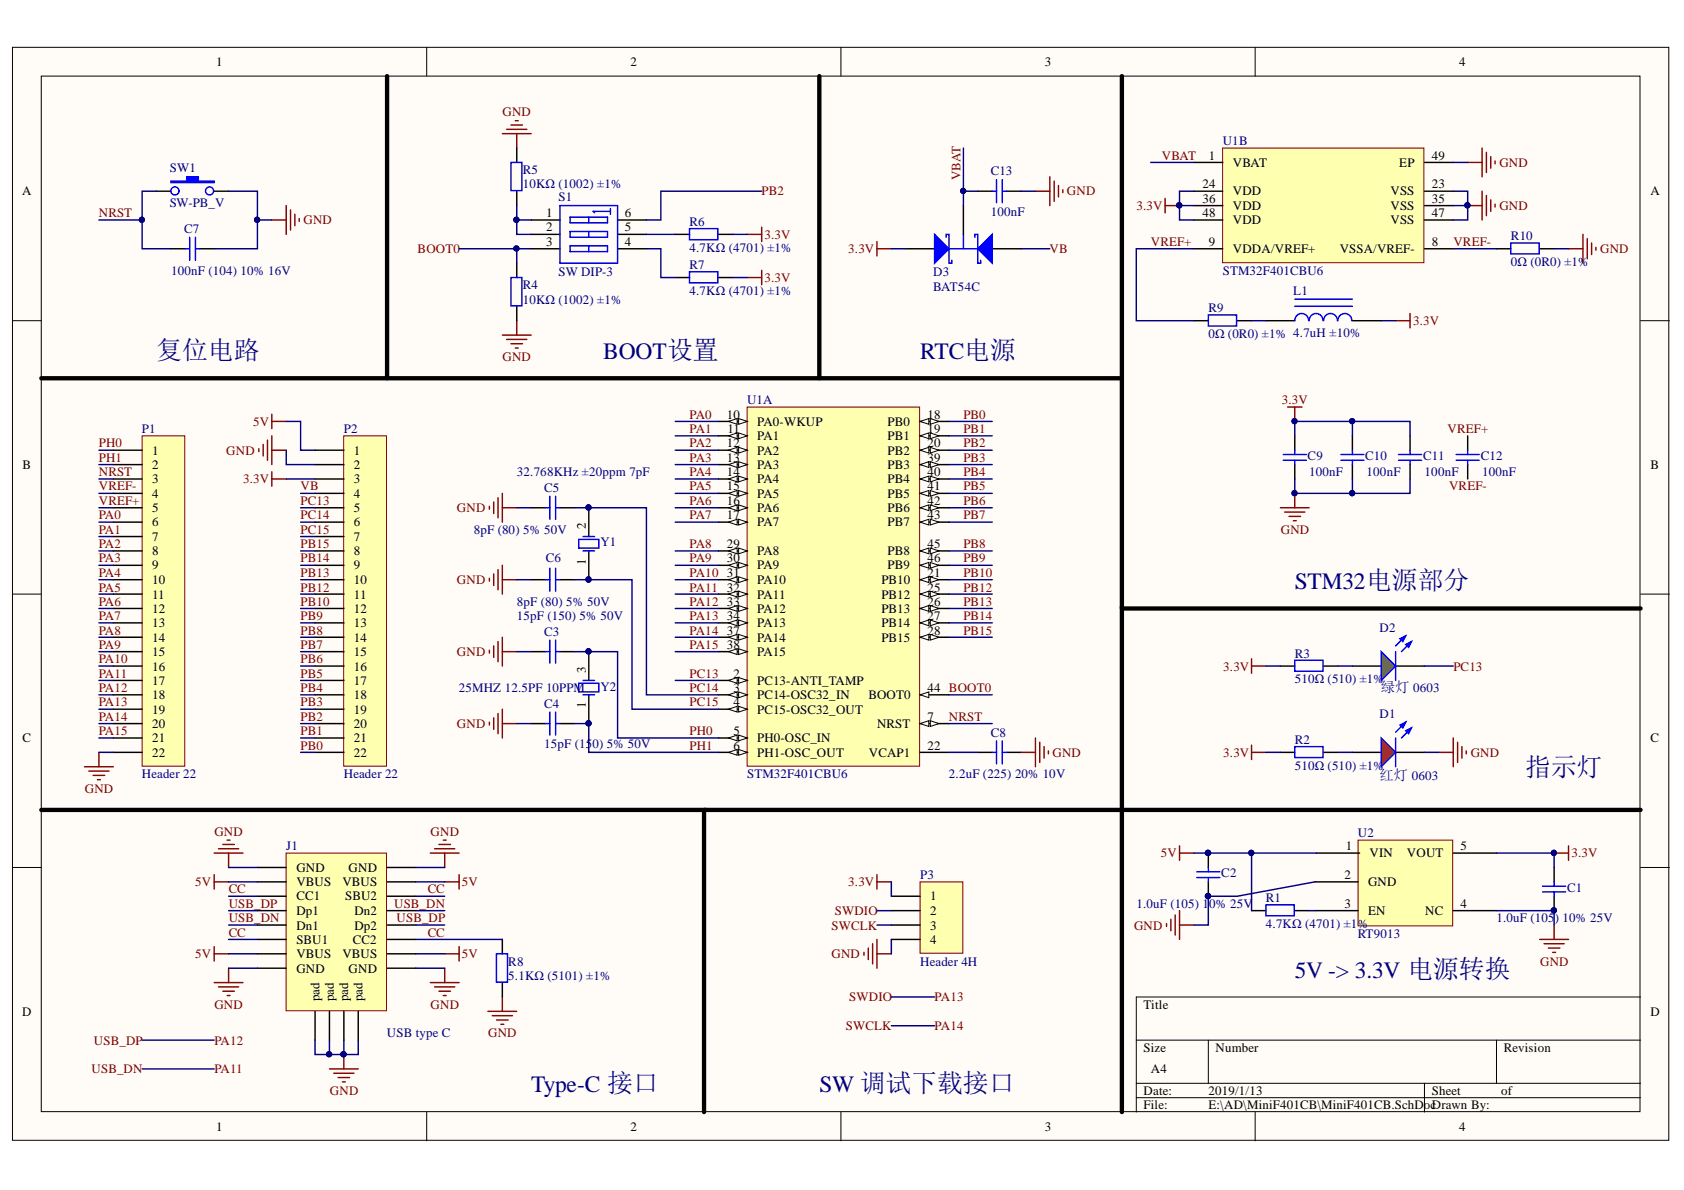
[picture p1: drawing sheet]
<svg xmlns="http://www.w3.org/2000/svg" width="297mm" height="210mm" viewBox="0 0 297 210" stroke-linecap="round" stroke-linejoin="round" font-family="sans-serif">
<defs><g id="words">
<g font-size="4.6" fill="#000080">
<text x="27.6" y="63.3">复位电路</text>
<text x="269.1" y="136.9">指示灯</text>
</g>
<g font-size="4.1" fill="#000080">
<text x="106.4" y="63.3">BOOT设置</text>
<text x="162.3" y="63.3">RTC电源</text>
<text x="228.4" y="103.9">STM32电源部分</text>
<text x="228.4" y="172.4">5V -&gt; 3.3V 电源转换</text>
<text x="93.7" y="192.7">Type-C 接口</text>
<text x="144.5" y="192.7">SW 调试下载接口</text>
</g>
<g font-size="2.5" fill="#000080">
<text x="243.6" y="122.1">绿灯 0603</text>
<text x="243.3" y="137.5">红灯 0603</text>
</g>
<g font-size="2.3">
<text x="38.1" y="11.7">1</text>
<text x="111.2" y="11.7">2</text>
<text x="184.3" y="11.7">3</text>
<text x="257.4" y="11.7">4</text>
<text x="213.2" y="28.1">1</text>
<text x="217.5" y="29.4">VBAT</text>
<text x="246.8" y="29.4">EP</text>
<text x="252.6" y="28.1">49</text>
<text x="3.9" y="34.5">A</text>
<text x="212.1" y="33.2">24</text>
<text x="212.1" y="35.7">36</text>
<text x="217.5" y="34.5">VDD</text>
<text x="245.3" y="34.5">VSS</text>
<text x="252.6" y="33.2">23</text>
<text x="252.6" y="35.7">35</text>
<text x="291.1" y="34.5">A</text>
<text x="96.3" y="38.3">1</text>
<text x="96.3" y="40.8">2</text>
<text x="110.2" y="38.3">6</text>
<text x="110.2" y="40.8">5</text>
<text x="212.1" y="38.3">48</text>
<text x="217.5" y="37">VDD</text>
<text x="217.5" y="39.5">VDD</text>
<text x="245.3" y="37">VSS</text>
<text x="245.3" y="39.5">VSS</text>
<text x="252.6" y="38.3">47</text>
<text x="96.3" y="43.4">3</text>
<text x="110.2" y="43.4">4</text>
<text x="213.2" y="43.4">9</text>
<text x="217.5" y="44.7">VDDA/VREF+</text>
<text x="236.3" y="44.7">VSSA/VREF-</text>
<text x="252.6" y="43.4">8</text>
<text x="128.2" y="73.8">10</text>
<text x="128.3" y="76.4">11</text>
<text x="133.6" y="75.1">PA0-WKUP</text>
<text x="133.6" y="77.6">PA1</text>
<text x="156.6" y="75.1">PB0</text>
<text x="156.6" y="77.6">PB1</text>
<text x="163.6" y="73.8">18</text>
<text x="163.6" y="76.4">19</text>
<text x="4" y="82.7">B</text>
<text x="26.8" y="80.2">1</text>
<text x="26.8" y="82.7">2</text>
<text x="62.4" y="80.2">1</text>
<text x="62.4" y="82.7">2</text>
<text x="128.2" y="78.9">12</text>
<text x="128.2" y="81.4">13</text>
<text x="128.2" y="84">14</text>
<text x="133.6" y="80.2">PA2</text>
<text x="133.6" y="82.7">PA3</text>
<text x="156.6" y="80.2">PB2</text>
<text x="156.6" y="82.7">PB3</text>
<text x="163.6" y="78.9">20</text>
<text x="163.6" y="81.4">39</text>
<text x="163.6" y="84">40</text>
<text x="291.1" y="82.7">B</text>
<text x="26.8" y="85.2">3</text>
<text x="26.8" y="87.8">4</text>
<text x="62.4" y="85.2">3</text>
<text x="62.4" y="87.8">4</text>
<text x="128.2" y="86.5">15</text>
<text x="128.2" y="89">16</text>
<text x="133.6" y="85.2">PA4</text>
<text x="133.6" y="87.8">PA5</text>
<text x="156.6" y="85.2">PB4</text>
<text x="156.6" y="87.8">PB5</text>
<text x="163.6" y="86.5">41</text>
<text x="163.6" y="89">42</text>
<text x="26.8" y="90.3">5</text>
<text x="26.8" y="92.8">6</text>
<text x="26.8" y="95.4">7</text>
<text x="62.4" y="90.3">5</text>
<text x="62.4" y="92.8">6</text>
<text x="62.4" y="95.4">7</text>
<text x="103.4" y="93.4" transform="rotate(-90 103.4 93.4)">2</text>
<text x="128.2" y="91.6">17</text>
<text x="133.6" y="90.3">PA6</text>
<text x="133.6" y="92.8">PA7</text>
<text x="156.6" y="90.3">PB6</text>
<text x="156.6" y="92.8">PB7</text>
<text x="163.6" y="91.6">43</text>
<text x="26.8" y="97.9">8</text>
<text x="26.8" y="100.4">9</text>
<text x="62.4" y="97.9">8</text>
<text x="62.4" y="100.4">9</text>
<text x="103.4" y="99.6" transform="rotate(-90 103.4 99.6)">1</text>
<text x="128.2" y="96.6">29</text>
<text x="128.2" y="99.2">30</text>
<text x="128.2" y="101.7">31</text>
<text x="133.6" y="97.9">PA8</text>
<text x="133.6" y="100.4">PA9</text>
<text x="156.6" y="97.9">PB8</text>
<text x="156.6" y="100.4">PB9</text>
<text x="163.6" y="101.7">21</text>
<text x="163.6" y="96.6">45</text>
<text x="163.6" y="99.2">46</text>
<text x="26.8" y="103">10</text>
<text x="26.8" y="105.6">11</text>
<text x="62.4" y="103">10</text>
<text x="62.4" y="105.6">11</text>
<text x="128.2" y="104.3">32</text>
<text x="128.2" y="106.9">33</text>
<text x="133.6" y="103">PA10</text>
<text x="133.6" y="105.6">PA11</text>
<text x="155.5" y="103">PB10</text>
<text x="155.5" y="105.6">PB12</text>
<text x="163.6" y="104.3">25</text>
<text x="163.6" y="106.9">26</text>
<text x="26.8" y="108.1">12</text>
<text x="26.8" y="110.7">13</text>
<text x="26.8" y="113.2">14</text>
<text x="62.4" y="108.1">12</text>
<text x="62.4" y="110.7">13</text>
<text x="62.4" y="113.2">14</text>
<text x="128.2" y="109.4">34</text>
<text x="128.2" y="111.9">37</text>
<text x="133.6" y="108.1">PA12</text>
<text x="133.6" y="110.7">PA13</text>
<text x="133.6" y="113.2">PA14</text>
<text x="155.5" y="108.1">PB13</text>
<text x="155.5" y="110.7">PB14</text>
<text x="155.5" y="113.2">PB15</text>
<text x="163.6" y="109.4">27</text>
<text x="163.6" y="111.9">28</text>
<text x="26.8" y="115.7">15</text>
<text x="26.8" y="118.3">16</text>
<text x="62.4" y="115.7">15</text>
<text x="62.4" y="118.3">16</text>
<text x="103.4" y="118.8" transform="rotate(-90 103.4 118.8)">3</text>
<text x="128.2" y="114.5">38</text>
<text x="129.4" y="119.5">2</text>
<text x="133.6" y="115.7">PA15</text>
<text x="26.8" y="120.8">17</text>
<text x="26.8" y="123.3">18</text>
<text x="26.8" y="125.9">19</text>
<text x="62.4" y="120.8">17</text>
<text x="62.4" y="123.3">18</text>
<text x="62.4" y="125.9">19</text>
<text x="103.4" y="124.9" transform="rotate(-90 103.4 124.9)">1</text>
<text x="129.4" y="122.1">3</text>
<text x="129.4" y="124.6">4</text>
<text x="133.6" y="120.8">PC13-ANTI_TAMP</text>
<text x="133.6" y="123.3">PC14-OSC32_IN</text>
<text x="133.6" y="125.9">PC15-OSC32_OUT</text>
<text x="153.2" y="123.3">BOOT0</text>
<text x="163.6" y="122.1">44 BOOT0</text>
<text x="4" y="130.9">C</text>
<text x="26.8" y="128.4">20</text>
<text x="26.8" y="130.9">21</text>
<text x="62.4" y="128.4">20</text>
<text x="62.4" y="130.9">21</text>
<text x="129.4" y="129.7">5</text>
<text x="133.6" y="130.9">PH0-OSC_IN</text>
<text x="154.7" y="128.4">NRST</text>
<text x="163.6" y="127.1">7</text>
<text x="291.1" y="130.9">C</text>
<text x="26.8" y="133.5">22</text>
<text x="62.4" y="133.5">22</text>
<text x="129.4" y="132.2">6</text>
<text x="133.6" y="133.5">PH1-OSC_OUT</text>
<text x="153.3" y="133.5">VCAP1</text>
<text x="163.6" y="132.2">22</text>
<text x="237.4" y="150">1</text>
<text x="257.6" y="150">5</text>
<text x="52.3" y="153.8">GND</text>
<text x="61.5" y="153.8">GND</text>
<text x="237.2" y="155">2</text>
<text x="241.6" y="151.2">VIN</text>
<text x="248.2" y="151.2">VOUT</text>
<text x="52.3" y="156.3">VBUS</text>
<text x="52.3" y="158.8">CC1</text>
<text x="52.3" y="161.4">Dp1</text>
<text x="60.4" y="156.3">VBUS</text>
<text x="60.9" y="158.8">SBU2</text>
<text x="62.5" y="161.4">Dn2</text>
<text x="164.1" y="158.8">1</text>
<text x="164.1" y="161.4">2</text>
<text x="237.2" y="160.1">3</text>
<text x="241.3" y="156.3">GND</text>
<text x="241.3" y="161.4">EN</text>
<text x="251.4" y="161.4">NC</text>
<text x="257.6" y="160.1">4</text>
<text x="52.3" y="164">Dn1</text>
<text x="52.3" y="166.5">SBU1</text>
<text x="62.3" y="166.5">CC2</text>
<text x="62.5" y="164">Dp2</text>
<text x="164.1" y="164">3</text>
<text x="164.1" y="166.5">4</text>
<text x="52.3" y="169">VBUS</text>
<text x="52.3" y="171.6">GND</text>
<text x="60.4" y="169">VBUS</text>
<text x="61.5" y="171.6">GND</text>
<text x="3.9" y="179.2">D</text>
<text x="56.3" y="176.7" transform="rotate(-90 56.3 176.7)">pad</text>
<text x="58.9" y="176.7" transform="rotate(-90 58.9 176.7)">pad</text>
<text x="61.4" y="176.7" transform="rotate(-90 61.4 176.7)">pad</text>
<text x="63.9" y="176.7" transform="rotate(-90 63.9 176.7)">pad</text>
<text x="201.7" y="177.9">Title</text>
<text x="291.1" y="179.2">D</text>
<text x="201.7" y="185.5">Size</text>
<text x="214.4" y="185.5">Number</text>
<text x="265.2" y="185.5">Revision</text>
<text x="203" y="189.3">A4</text>
<text x="201.7" y="193.1">Date:</text>
<text x="201.7" y="195.7">File:</text>
<text x="213.1" y="193.1">2019/1/13</text>
<text x="213.1" y="195.7">E:\AD\MiniF401CB\MiniF401CB.SchDocDrawn By:</text>
<text x="252.6" y="193.1">Sheet</text>
<text x="264.8" y="193.1">of</text>
<text x="38.1" y="199.5">1</text>
<text x="111.2" y="199.5">2</text>
<text x="184.3" y="199.5">3</text>
<text x="257.4" y="199.5">4</text>
</g>
<g font-size="2.3" fill="#800000">
<text x="88.6" y="20.5">GND</text>
<text x="204.9" y="28.1">VBAT</text>
<text x="264.5" y="29.4">GND</text>
<text x="134.3" y="34.5">PB2</text>
<text x="169.4" y="31.8" transform="rotate(-90 169.4 31.8)">VBAT</text>
<text x="188.2" y="34.5">GND</text>
<text x="17.4" y="38.3">NRST</text>
<text x="53.5" y="39.5">GND</text>
<text x="200.5" y="37">3.3V</text>
<text x="264.5" y="37">GND</text>
<text x="73.7" y="44.7">BOOT0</text>
<text x="134.8" y="42.1">3.3V</text>
<text x="149.6" y="44.7">3.3V</text>
<text x="185.1" y="44.7">VB</text>
<text x="203" y="43.4">VREF+</text>
<text x="256.4" y="43.4">VREF-</text>
<text x="282.2" y="44.7">GND</text>
<text x="134.8" y="49.8">3.3V</text>
<text x="249.3" y="57.4">3.3V</text>
<text x="88.6" y="63.7">GND</text>
<text x="226.1" y="71.3">3.3V</text>
<text x="44.7" y="75.1">5V</text>
<text x="121.6" y="73.8">PA0</text>
<text x="121.6" y="76.4">PA1</text>
<text x="169.9" y="73.8">PB0</text>
<text x="169.9" y="76.4">PB1</text>
<text x="255.3" y="76.4">VREF+</text>
<text x="17.4" y="78.9">PH0</text>
<text x="17.4" y="81.4">PH1</text>
<text x="17.4" y="84">NRST</text>
<text x="39.9" y="80.2">GND</text>
<text x="121.6" y="78.9">PA2</text>
<text x="121.6" y="81.4">PA3</text>
<text x="121.6" y="84">PA4</text>
<text x="169.9" y="78.9">PB2</text>
<text x="169.9" y="81.4">PB3</text>
<text x="169.9" y="84">PB4</text>
<text x="17.4" y="86.5">VREF-</text>
<text x="17.4" y="89">VREF+</text>
<text x="42.9" y="85.2">3.3V</text>
<text x="53" y="89">PC13</text>
<text x="53" y="86.5">VB</text>
<text x="121.6" y="86.5">PA5</text>
<text x="121.6" y="89">PA6</text>
<text x="169.9" y="86.5">PB5</text>
<text x="169.9" y="89">PB6</text>
<text x="255.6" y="86.5">VREF-</text>
<text x="17.4" y="91.6">PA0</text>
<text x="17.4" y="94.1">PA1</text>
<text x="53" y="91.6">PC14</text>
<text x="53" y="94.1">PC15</text>
<text x="80.6" y="90.3">GND</text>
<text x="121.6" y="91.6">PA7</text>
<text x="169.9" y="91.6">PB7</text>
<text x="225.9" y="94.1">GND</text>
<text x="17.4" y="96.6">PA2</text>
<text x="17.4" y="99.2">PA3</text>
<text x="17.4" y="101.7">PA4</text>
<text x="53" y="101.7">PB13</text>
<text x="53" y="99.2">PB14</text>
<text x="53" y="96.6">PB15</text>
<text x="121.6" y="96.6">PA8</text>
<text x="121.6" y="99.2">PA9</text>
<text x="121.6" y="101.7">PA10</text>
<text x="169.9" y="96.6">PB8</text>
<text x="169.9" y="99.2">PB9</text>
<text x="169.9" y="101.7">PB10</text>
<text x="17.4" y="104.3">PA5</text>
<text x="17.4" y="106.9">PA6</text>
<text x="53" y="106.9">PB10</text>
<text x="53" y="104.3">PB12</text>
<text x="80.6" y="103">GND</text>
<text x="121.6" y="104.3">PA11</text>
<text x="121.6" y="106.9">PA12</text>
<text x="169.9" y="104.3">PB12</text>
<text x="169.9" y="106.9">PB13</text>
<text x="17.4" y="109.4">PA7</text>
<text x="17.4" y="111.9">PA8</text>
<text x="53" y="111.9">PB8</text>
<text x="53" y="109.4">PB9</text>
<text x="121.6" y="109.4">PA13</text>
<text x="121.6" y="111.9">PA14</text>
<text x="169.9" y="109.4">PB14</text>
<text x="169.9" y="111.9">PB15</text>
<text x="17.4" y="114.5">PA9</text>
<text x="17.4" y="117">PA10</text>
<text x="17.4" y="119.5">PA11</text>
<text x="53" y="119.5">PB5</text>
<text x="53" y="117">PB6</text>
<text x="53" y="114.5">PB7</text>
<text x="80.6" y="115.7">GND</text>
<text x="121.6" y="114.5">PA15</text>
<text x="121.6" y="119.5">PC13</text>
<text x="215.8" y="118.3">3.3V</text>
<text x="256.4" y="118.3">PC13</text>
<text x="17.4" y="122.1">PA12</text>
<text x="17.4" y="124.6">PA13</text>
<text x="53" y="124.6">PB3</text>
<text x="53" y="122.1">PB4</text>
<text x="121.6" y="122.1">PC14</text>
<text x="121.6" y="124.6">PC15</text>
<text x="17.4" y="127.1">PA14</text>
<text x="17.4" y="129.7">PA15</text>
<text x="53" y="129.7">PB1</text>
<text x="53" y="127.1">PB2</text>
<text x="80.6" y="128.4">GND</text>
<text x="121.6" y="129.7">PH0</text>
<text x="167.4" y="127.1">NRST</text>
<text x="53" y="132.2">PB0</text>
<text x="121.6" y="132.2">PH1</text>
<text x="185.7" y="133.5">GND</text>
<text x="215.8" y="133.5">3.3V</text>
<text x="259.4" y="133.5">GND</text>
<text x="15" y="139.8">GND</text>
<text x="37.8" y="147.4">GND</text>
<text x="76" y="147.4">GND</text>
<text x="204.8" y="151.2">5V</text>
<text x="277.2" y="151.2">3.3V</text>
<text x="34.4" y="156.3">5V</text>
<text x="40.3" y="157.6">CC</text>
<text x="40.3" y="160.1">USB_DP</text>
<text x="69.5" y="160.1">USB_DN</text>
<text x="75.4" y="157.6">CC</text>
<text x="81.5" y="156.3">5V</text>
<text x="147.3" y="161.4">SWDIO</text>
<text x="149.6" y="156.3">3.3V</text>
<text x="40.3" y="165.2">CC</text>
<text x="40.3" y="162.6">USB_DN</text>
<text x="69.9" y="162.6">USB_DP</text>
<text x="75.4" y="165.2">CC</text>
<text x="146.7" y="164">SWCLK</text>
<text x="200" y="164">GND</text>
<text x="34.4" y="169">5V</text>
<text x="81.5" y="169">5V</text>
<text x="146.7" y="169">GND</text>
<text x="271.7" y="170.3">GND</text>
<text x="37.8" y="177.9">GND</text>
<text x="76" y="177.9">GND</text>
<text x="149.8" y="176.7">SWDIO</text>
<text x="164.8" y="176.7">PA13</text>
<text x="16.6" y="184.3">USB_DP</text>
<text x="37.8" y="184.3">PA12</text>
<text x="86.1" y="183">GND</text>
<text x="149.2" y="181.7">SWCLK</text>
<text x="164.8" y="181.7">PA14</text>
<text x="16.2" y="189.3">USB_DN</text>
<text x="37.8" y="189.3">PA11</text>
<text x="58.2" y="193.1">GND</text>
</g>
<g font-size="2.3" fill="#000080">
<text x="215.7" y="25.6">U1B</text>
<text x="29.9" y="30.4">SW1</text>
<text x="92.2" y="30.7">R5</text>
<text x="92.2" y="33.2">10KΩ (1002) ±1%</text>
<text x="98.5" y="35.5">S1</text>
<text x="174.7" y="30.9">C13</text>
<text x="29.9" y="36.5">SW-PB_V</text>
<text x="32.5" y="41.1">C7</text>
<text x="121.6" y="39.8">R6</text>
<text x="174.7" y="38">100nF</text>
<text x="121.6" y="47.5">R7</text>
<text x="121.6" y="44.4">4.7KΩ (4701) ±1%</text>
<text x="266.5" y="42.3">R10</text>
<text x="266.5" y="47">0Ω (0R0) ±1%</text>
<text x="30.2" y="48.5">100nF (104) 10% 16V</text>
<text x="92.2" y="51">R4</text>
<text x="92.2" y="53.6">10KΩ (1002) ±1%</text>
<text x="98.5" y="48.7">SW DIP-3</text>
<text x="121.6" y="52">4.7KΩ (4701) ±1%</text>
<text x="164.6" y="48.7">D3</text>
<text x="164.6" y="51.3">BAT54C</text>
<text x="215.7" y="48.5">STM32F401CBU6</text>
<text x="228.1" y="52">L1</text>
<text x="213.1" y="55.1">R9</text>
<text x="213.1" y="59.6">0Ω (0R0) ±1% 4.7uH ±10%</text>
<text x="131.8" y="71.3">U1A</text>
<text x="25" y="76.4">P1</text>
<text x="60.6" y="76.4">P2</text>
<text x="91.2" y="84">32.768KHz ±20ppm 7pF</text>
<text x="230.7" y="81.2">C9</text>
<text x="230.9" y="84">100nF</text>
<text x="240.8" y="81.2">C10</text>
<text x="241.1" y="84">100nF</text>
<text x="251" y="81.2">C11</text>
<text x="251.3" y="84">100nF</text>
<text x="261.2" y="81.2">C12</text>
<text x="261.4" y="84">100nF</text>
<text x="96" y="86.8">C5</text>
<text x="83.6" y="94.1">8pF (80) 5% 50V</text>
<text x="96.3" y="99.2">C6</text>
<text x="105.9" y="96.4">Y1</text>
<text x="91.2" y="106.9">8pF (80) 5% 50V</text>
<text x="91.2" y="109.4">15pF (150) 5% 50V</text>
<text x="96" y="112.2">C3</text>
<text x="243.3" y="111.4">D2</text>
<text x="228.4" y="116">R3</text>
<text x="80.9" y="122.1">25MHZ 12.5PF 10PPM</text>
<text x="96" y="124.9">C4</text>
<text x="105.9" y="121.8">Y2</text>
<text x="228.4" y="120.6">510Ω (510) ±1%</text>
<text x="96" y="132">15pF (15</text>
<text x="104.5" y="132">0) 5% 50V</text>
<text x="174.7" y="129.9">C8</text>
<text x="228.4" y="131.2">R2</text>
<text x="243.3" y="126.6">D1</text>
<text x="25" y="137.3">Header 22</text>
<text x="60.6" y="137.3">Header 22</text>
<text x="131.8" y="137.3">STM32F401CBU6</text>
<text x="167.4" y="137.3">2.2uF (225) 20% 10V</text>
<text x="228.4" y="135.8">510Ω (510) ±1%</text>
<text x="50.5" y="150">J1</text>
<text x="239.5" y="147.7">U2</text>
<text x="162.3" y="155">P3</text>
<text x="215.4" y="154.8">C2</text>
<text x="200.5" y="160.1">1.0uF (105) 1</text>
<text x="213.3" y="160.1">0% 25V</text>
<text x="223.3" y="159.1">R1</text>
<text x="276.4" y="157.3">C1</text>
<text x="223.3" y="163.7">4.7KΩ (4701) ±1%</text>
<text x="239.5" y="165.5">RT9013</text>
<text x="264" y="162.6">1.0uF (105</text>
<text x="274.3" y="162.6">) 10% 25V</text>
<text x="89.7" y="170.3">R8</text>
<text x="89.7" y="172.9">5.1KΩ (5101) ±1%</text>
<text x="162.3" y="170.3">Header 4H</text>
<text x="68.3" y="183">USB type C</text>
</g>
</g></defs>
<g fill="#fffcf8" stroke="#000" stroke-width=".18">
<path d="M2.2 8.3h292.2v192.8h-292.2z"/>
<path d="M7.3 13.4h282v182.7h-282z"/>
</g>
<g fill="none" stroke="#000" stroke-width=".18">
<path d="M75.3 8.3v5.1M148.3 8.3v5.1M221.4 8.3v5.1M2.2 56.6h5.1M289.4 56.6h5.1M2.2 104.8h5.1M289.4 104.8h5.1M2.2 153h5.1M289.4 153h5.1M289.4 175.9h-89v20.3M75.3 196.2v5M148.3 196.2v5"/>
<path d="M200.4 183.5h89M200.4 191.1h89M200.4 193.6h89M213.1 183.5v7.6M221.4 196.2v5M251.3 191.1v5.1M264 183.5v7.6"/>
</g>
<path d="M131.8 71.8h30.4v63.3h-30.4z" fill="#ffffb0" stroke="#800000" stroke-width=".18"/>
<path d="M126.7 74.3h5.1" fill="none" stroke="#000" stroke-width=".25"/>
<path d="M130.3 73.8l1.5 .5-1.5 .5z" fill="#fffcf8"/>
<path d="M130.3 73.8l1.5 .5-1.5 .5z" fill="none" stroke="#000" stroke-width=".18"/>
<path d="M128.5 74.3l1.5-.5v1z" fill="#fffcf8"/>
<path d="M128.5 74.3l1.5-.5v1z" fill="none" stroke="#000" stroke-width=".18"/>
<path d="M126.7 76.9h5.1" fill="none" stroke="#000" stroke-width=".25"/>
<path d="M130.3 76.4l1.5 .5-1.5 .5z" fill="#fffcf8"/>
<path d="M130.3 76.4l1.5 .5-1.5 .5z" fill="none" stroke="#000" stroke-width=".18"/>
<path d="M128.5 76.9l1.5-.5v1z" fill="#fffcf8"/>
<path d="M128.5 76.9l1.5-.5v1z" fill="none" stroke="#000" stroke-width=".18"/>
<path d="M126.7 79.4h5.1" fill="none" stroke="#000" stroke-width=".25"/>
<path d="M130.3 78.9l1.5 .5-1.5 .5z" fill="#fffcf8"/>
<path d="M130.3 78.9l1.5 .5-1.5 .5z" fill="none" stroke="#000" stroke-width=".18"/>
<path d="M128.5 79.4l1.5-.5v1z" fill="#fffcf8"/>
<path d="M128.5 79.4l1.5-.5v1z" fill="none" stroke="#000" stroke-width=".18"/>
<path d="M126.7 81.9h5.1" fill="none" stroke="#000" stroke-width=".25"/>
<path d="M130.3 81.4l1.5 .5-1.5 .6z" fill="#fffcf8"/>
<path d="M130.3 81.4l1.5 .5-1.5 .6z" fill="none" stroke="#000" stroke-width=".18"/>
<path d="M128.5 81.9l1.5-.5v1.1z" fill="#fffcf8"/>
<path d="M128.5 81.9l1.5-.5v1.1z" fill="none" stroke="#000" stroke-width=".18"/>
<path d="M126.7 84.5h5.1" fill="none" stroke="#000" stroke-width=".25"/>
<path d="M130.3 84l1.5 .5-1.5 .5z" fill="#fffcf8"/>
<path d="M130.3 84l1.5 .5-1.5 .5z" fill="none" stroke="#000" stroke-width=".18"/>
<path d="M128.5 84.5l1.5-.5v1z" fill="#fffcf8"/>
<path d="M128.5 84.5l1.5-.5v1z" fill="none" stroke="#000" stroke-width=".18"/>
<path d="M126.7 87h5.1" fill="none" stroke="#000" stroke-width=".25"/>
<path d="M130.3 86.5l1.5 .5-1.5 .5z" fill="#fffcf8"/>
<path d="M130.3 86.5l1.5 .5-1.5 .5z" fill="none" stroke="#000" stroke-width=".18"/>
<path d="M128.5 87l1.5-.5v1z" fill="#fffcf8"/>
<path d="M128.5 87l1.5-.5v1z" fill="none" stroke="#000" stroke-width=".18"/>
<path d="M126.7 89.6h5.1" fill="none" stroke="#000" stroke-width=".25"/>
<path d="M130.3 89.1l1.5 .5-1.5 .5z" fill="#fffcf8"/>
<path d="M130.3 89.1l1.5 .5-1.5 .5z" fill="none" stroke="#000" stroke-width=".18"/>
<path d="M128.5 89.6l1.5-.5v1z" fill="#fffcf8"/>
<path d="M128.5 89.6l1.5-.5v1z" fill="none" stroke="#000" stroke-width=".18"/>
<path d="M126.7 92.1h5.1" fill="none" stroke="#000" stroke-width=".25"/>
<path d="M130.3 91.6l1.5 .5-1.5 .5z" fill="#fffcf8"/>
<path d="M130.3 91.6l1.5 .5-1.5 .5z" fill="none" stroke="#000" stroke-width=".18"/>
<path d="M128.5 92.1l1.5-.5v1z" fill="#fffcf8"/>
<path d="M128.5 92.1l1.5-.5v1z" fill="none" stroke="#000" stroke-width=".18"/>
<path d="M126.7 97.2h5.1" fill="none" stroke="#000" stroke-width=".25"/>
<path d="M130.3 96.7l1.5 .5-1.5 .5z" fill="#fffcf8"/>
<path d="M130.3 96.7l1.5 .5-1.5 .5z" fill="none" stroke="#000" stroke-width=".18"/>
<path d="M128.5 97.2l1.5-.5v1z" fill="#fffcf8"/>
<path d="M128.5 97.2l1.5-.5v1z" fill="none" stroke="#000" stroke-width=".18"/>
<path d="M126.7 99.7h5.1" fill="none" stroke="#000" stroke-width=".25"/>
<path d="M130.3 99.2l1.5 .5-1.5 .5z" fill="#fffcf8"/>
<path d="M130.3 99.2l1.5 .5-1.5 .5z" fill="none" stroke="#000" stroke-width=".18"/>
<path d="M128.5 99.7l1.5-.5v1z" fill="#fffcf8"/>
<path d="M128.5 99.7l1.5-.5v1z" fill="none" stroke="#000" stroke-width=".18"/>
<path d="M126.7 102.3h5.1" fill="none" stroke="#000" stroke-width=".25"/>
<path d="M130.3 101.7l1.5 .6-1.5 .5z" fill="#fffcf8"/>
<path d="M130.3 101.7l1.5 .6-1.5 .5z" fill="none" stroke="#000" stroke-width=".18"/>
<path d="M128.5 102.3l1.5-.6v1.1z" fill="#fffcf8"/>
<path d="M128.5 102.3l1.5-.6v1.1z" fill="none" stroke="#000" stroke-width=".18"/>
<path d="M126.7 104.8h5.1" fill="none" stroke="#000" stroke-width=".25"/>
<path d="M130.3 104.3l1.5 .5-1.5 .5z" fill="#fffcf8"/>
<path d="M130.3 104.3l1.5 .5-1.5 .5z" fill="none" stroke="#000" stroke-width=".18"/>
<path d="M128.5 104.8l1.5-.5v1z" fill="#fffcf8"/>
<path d="M128.5 104.8l1.5-.5v1z" fill="none" stroke="#000" stroke-width=".18"/>
<path d="M126.7 107.3h5.1" fill="none" stroke="#000" stroke-width=".25"/>
<path d="M130.3 106.8l1.5 .5-1.5 .5z" fill="#fffcf8"/>
<path d="M130.3 106.8l1.5 .5-1.5 .5z" fill="none" stroke="#000" stroke-width=".18"/>
<path d="M128.5 107.3l1.5-.5v1z" fill="#fffcf8"/>
<path d="M128.5 107.3l1.5-.5v1z" fill="none" stroke="#000" stroke-width=".18"/>
<path d="M126.7 109.9h5.1" fill="none" stroke="#000" stroke-width=".25"/>
<path d="M130.3 109.4l1.5 .5-1.5 .5z" fill="#fffcf8"/>
<path d="M130.3 109.4l1.5 .5-1.5 .5z" fill="none" stroke="#000" stroke-width=".18"/>
<path d="M128.5 109.9l1.5-.5v1z" fill="#fffcf8"/>
<path d="M128.5 109.9l1.5-.5v1z" fill="none" stroke="#000" stroke-width=".18"/>
<path d="M126.7 112.4h5.1" fill="none" stroke="#000" stroke-width=".25"/>
<path d="M130.3 111.9l1.5 .5-1.5 .5z" fill="#fffcf8"/>
<path d="M130.3 111.9l1.5 .5-1.5 .5z" fill="none" stroke="#000" stroke-width=".18"/>
<path d="M128.5 112.4l1.5-.5v1z" fill="#fffcf8"/>
<path d="M128.5 112.4l1.5-.5v1z" fill="none" stroke="#000" stroke-width=".18"/>
<path d="M126.7 114.9h5.1" fill="none" stroke="#000" stroke-width=".25"/>
<path d="M130.3 114.4l1.5 .5-1.5 .6z" fill="#fffcf8"/>
<path d="M130.3 114.4l1.5 .5-1.5 .6z" fill="none" stroke="#000" stroke-width=".18"/>
<path d="M128.5 114.9l1.5-.5v1.1z" fill="#fffcf8"/>
<path d="M128.5 114.9l1.5-.5v1.1z" fill="none" stroke="#000" stroke-width=".18"/>
<path d="M162.3 74.3h5.1" fill="none" stroke="#000" stroke-width=".25"/>
<path d="M162.3 74.3l1.5-.5v1z" fill="#fffcf8"/>
<path d="M162.3 74.3l1.5-.5v1z" fill="none" stroke="#000" stroke-width=".18"/>
<path d="M164.1 73.8l1.5 .5-1.5 .5z" fill="#fffcf8"/>
<path d="M164.1 73.8l1.5 .5-1.5 .5z" fill="none" stroke="#000" stroke-width=".18"/>
<path d="M162.3 76.9h5.1" fill="none" stroke="#000" stroke-width=".25"/>
<path d="M162.3 76.9l1.5-.5v1z" fill="#fffcf8"/>
<path d="M162.3 76.9l1.5-.5v1z" fill="none" stroke="#000" stroke-width=".18"/>
<path d="M164.1 76.4l1.5 .5-1.5 .5z" fill="#fffcf8"/>
<path d="M164.1 76.4l1.5 .5-1.5 .5z" fill="none" stroke="#000" stroke-width=".18"/>
<path d="M162.3 79.4h5.1" fill="none" stroke="#000" stroke-width=".25"/>
<path d="M162.3 79.4l1.5-.5v1z" fill="#fffcf8"/>
<path d="M162.3 79.4l1.5-.5v1z" fill="none" stroke="#000" stroke-width=".18"/>
<path d="M164.1 78.9l1.5 .5-1.5 .5z" fill="#fffcf8"/>
<path d="M164.1 78.9l1.5 .5-1.5 .5z" fill="none" stroke="#000" stroke-width=".18"/>
<path d="M162.3 102.3h5.1" fill="none" stroke="#000" stroke-width=".25"/>
<path d="M162.3 102.3l1.5-.6v1.1z" fill="#fffcf8"/>
<path d="M162.3 102.3l1.5-.6v1.1z" fill="none" stroke="#000" stroke-width=".18"/>
<path d="M164.1 101.7l1.5 .6-1.5 .5z" fill="#fffcf8"/>
<path d="M164.1 101.7l1.5 .6-1.5 .5z" fill="none" stroke="#000" stroke-width=".18"/>
<path d="M162.3 104.8h5.1" fill="none" stroke="#000" stroke-width=".25"/>
<path d="M162.3 104.8l1.5-.5v1z" fill="#fffcf8"/>
<path d="M162.3 104.8l1.5-.5v1z" fill="none" stroke="#000" stroke-width=".18"/>
<path d="M164.1 104.3l1.5 .5-1.5 .5z" fill="#fffcf8"/>
<path d="M164.1 104.3l1.5 .5-1.5 .5z" fill="none" stroke="#000" stroke-width=".18"/>
<path d="M162.3 107.3h5.1" fill="none" stroke="#000" stroke-width=".25"/>
<path d="M162.3 107.3l1.5-.5v1z" fill="#fffcf8"/>
<path d="M162.3 107.3l1.5-.5v1z" fill="none" stroke="#000" stroke-width=".18"/>
<path d="M164.1 106.8l1.5 .5-1.5 .5z" fill="#fffcf8"/>
<path d="M164.1 106.8l1.5 .5-1.5 .5z" fill="none" stroke="#000" stroke-width=".18"/>
<path d="M162.3 109.9h5.1" fill="none" stroke="#000" stroke-width=".25"/>
<path d="M162.3 109.9l1.5-.5v1z" fill="#fffcf8"/>
<path d="M162.3 109.9l1.5-.5v1z" fill="none" stroke="#000" stroke-width=".18"/>
<path d="M164.1 109.4l1.5 .5-1.5 .5z" fill="#fffcf8"/>
<path d="M164.1 109.4l1.5 .5-1.5 .5z" fill="none" stroke="#000" stroke-width=".18"/>
<path d="M162.3 112.4h5.1" fill="none" stroke="#000" stroke-width=".25"/>
<path d="M162.3 112.4l1.5-.5v1z" fill="#fffcf8"/>
<path d="M162.3 112.4l1.5-.5v1z" fill="none" stroke="#000" stroke-width=".18"/>
<path d="M164.1 111.9l1.5 .5-1.5 .5z" fill="#fffcf8"/>
<path d="M164.1 111.9l1.5 .5-1.5 .5z" fill="none" stroke="#000" stroke-width=".18"/>
<path d="M162.3 81.9h5.1" fill="none" stroke="#000" stroke-width=".25"/>
<path d="M162.3 81.9l1.5-.5v1.1z" fill="#fffcf8"/>
<path d="M162.3 81.9l1.5-.5v1.1z" fill="none" stroke="#000" stroke-width=".18"/>
<path d="M164.1 81.4l1.5 .5-1.5 .6z" fill="#fffcf8"/>
<path d="M164.1 81.4l1.5 .5-1.5 .6z" fill="none" stroke="#000" stroke-width=".18"/>
<path d="M162.3 84.5h5.1" fill="none" stroke="#000" stroke-width=".25"/>
<path d="M162.3 84.5l1.5-.5v1z" fill="#fffcf8"/>
<path d="M162.3 84.5l1.5-.5v1z" fill="none" stroke="#000" stroke-width=".18"/>
<path d="M164.1 84l1.5 .5-1.5 .5z" fill="#fffcf8"/>
<path d="M164.1 84l1.5 .5-1.5 .5z" fill="none" stroke="#000" stroke-width=".18"/>
<path d="M162.3 87h5.1" fill="none" stroke="#000" stroke-width=".25"/>
<path d="M162.3 87l1.5-.5v1z" fill="#fffcf8"/>
<path d="M162.3 87l1.5-.5v1z" fill="none" stroke="#000" stroke-width=".18"/>
<path d="M164.1 86.5l1.5 .5-1.5 .5z" fill="#fffcf8"/>
<path d="M164.1 86.5l1.5 .5-1.5 .5z" fill="none" stroke="#000" stroke-width=".18"/>
<path d="M162.3 89.6h5.1" fill="none" stroke="#000" stroke-width=".25"/>
<path d="M162.3 89.6l1.5-.5v1z" fill="#fffcf8"/>
<path d="M162.3 89.6l1.5-.5v1z" fill="none" stroke="#000" stroke-width=".18"/>
<path d="M164.1 89.1l1.5 .5-1.5 .5z" fill="#fffcf8"/>
<path d="M164.1 89.1l1.5 .5-1.5 .5z" fill="none" stroke="#000" stroke-width=".18"/>
<path d="M162.3 92.1h5.1" fill="none" stroke="#000" stroke-width=".25"/>
<path d="M162.3 92.1l1.5-.5v1z" fill="#fffcf8"/>
<path d="M162.3 92.1l1.5-.5v1z" fill="none" stroke="#000" stroke-width=".18"/>
<path d="M164.1 91.6l1.5 .5-1.5 .5z" fill="#fffcf8"/>
<path d="M164.1 91.6l1.5 .5-1.5 .5z" fill="none" stroke="#000" stroke-width=".18"/>
<path d="M162.3 97.2h5.1" fill="none" stroke="#000" stroke-width=".25"/>
<path d="M162.3 97.2l1.5-.5v1z" fill="#fffcf8"/>
<path d="M162.3 97.2l1.5-.5v1z" fill="none" stroke="#000" stroke-width=".18"/>
<path d="M164.1 96.7l1.5 .5-1.5 .5z" fill="#fffcf8"/>
<path d="M164.1 96.7l1.5 .5-1.5 .5z" fill="none" stroke="#000" stroke-width=".18"/>
<path d="M162.3 99.7h5.1" fill="none" stroke="#000" stroke-width=".25"/>
<path d="M162.3 99.7l1.5-.5v1z" fill="#fffcf8"/>
<path d="M162.3 99.7l1.5-.5v1z" fill="none" stroke="#000" stroke-width=".18"/>
<path d="M164.1 99.2l1.5 .5-1.5 .5z" fill="#fffcf8"/>
<path d="M164.1 99.2l1.5 .5-1.5 .5z" fill="none" stroke="#000" stroke-width=".18"/>
<path d="M126.7 120h5.1" fill="none" stroke="#000" stroke-width=".25"/>
<path d="M130.3 119.5l1.5 .5-1.5 .5z" fill="#fffcf8"/>
<path d="M130.3 119.5l1.5 .5-1.5 .5z" fill="none" stroke="#000" stroke-width=".18"/>
<path d="M128.5 120l1.5-.5v1z" fill="#fffcf8"/>
<path d="M128.5 120l1.5-.5v1z" fill="none" stroke="#000" stroke-width=".18"/>
<path d="M126.7 122.6h5.1" fill="none" stroke="#000" stroke-width=".25"/>
<path d="M130.3 122l1.5 .6-1.5 .5z" fill="#fffcf8"/>
<path d="M130.3 122l1.5 .6-1.5 .5z" fill="none" stroke="#000" stroke-width=".18"/>
<path d="M128.5 122.6l1.5-.6v1.1z" fill="#fffcf8"/>
<path d="M128.5 122.6l1.5-.6v1.1z" fill="none" stroke="#000" stroke-width=".18"/>
<path d="M126.7 125.1h5.1" fill="none" stroke="#000" stroke-width=".25"/>
<path d="M130.3 124.6l1.5 .5-1.5 .5z" fill="#fffcf8"/>
<path d="M130.3 124.6l1.5 .5-1.5 .5z" fill="none" stroke="#000" stroke-width=".18"/>
<path d="M128.5 125.1l1.5-.5v1z" fill="#fffcf8"/>
<path d="M128.5 125.1l1.5-.5v1z" fill="none" stroke="#000" stroke-width=".18"/>
<path d="M126.7 130.2h5.1" fill="none" stroke="#000" stroke-width=".25"/>
<path d="M130.3 129.7l1.5 .5-1.5 .5z" fill="#fffcf8"/>
<path d="M130.3 129.7l1.5 .5-1.5 .5z" fill="none" stroke="#000" stroke-width=".18"/>
<path d="M128.5 130.2l1.5-.5v1z" fill="#fffcf8"/>
<path d="M128.5 130.2l1.5-.5v1z" fill="none" stroke="#000" stroke-width=".18"/>
<path d="M126.7 132.7h5.1" fill="none" stroke="#000" stroke-width=".25"/>
<path d="M130.3 132.2l1.5 .5-1.5 .5z" fill="#fffcf8"/>
<path d="M130.3 132.2l1.5 .5-1.5 .5z" fill="none" stroke="#000" stroke-width=".18"/>
<path d="M128.5 132.7l1.5-.5v1z" fill="#fffcf8"/>
<path d="M128.5 132.7l1.5-.5v1z" fill="none" stroke="#000" stroke-width=".18"/>
<path d="M162.3 127.6h5.1" fill="none" stroke="#000" stroke-width=".25"/>
<path d="M162.3 127.6l1.5-.5v1z" fill="#fffcf8"/>
<path d="M162.3 127.6l1.5-.5v1z" fill="none" stroke="#000" stroke-width=".18"/>
<path d="M164.1 127.1l1.5 .5-1.5 .5z" fill="#fffcf8"/>
<path d="M164.1 127.1l1.5 .5-1.5 .5z" fill="none" stroke="#000" stroke-width=".18"/>
<path d="M162.3 132.7h5.1M162.3 122.6h5.1" fill="none" stroke="#000" stroke-width=".25"/>
<path d="M162.3 122.6l1.5-.6v1.1z" fill="#fffcf8"/>
<path d="M162.3 122.6l1.5-.6v1.1z" fill="none" stroke="#000" stroke-width=".18"/>
<path d="M215.7 26.1h35.5v20.2h-35.5z" fill="#ffffb0" stroke="#800000" stroke-width=".18"/>
<path d="M210.6 28.7h5.1M210.6 33.7h5.1M210.6 36.3h5.1M210.6 38.8h5.1M251.3 28.7h5M251.3 33.7h5M251.3 36.3h5M251.3 38.8h5M210.6 43.9h5.1M251.3 43.9h5" fill="none" stroke="#000" stroke-width=".25"/>
<path d="M239.5 148.2h16.7v15.1h-16.7z" fill="#ffffb0" stroke="#800000" stroke-width=".18"/>
<path d="M27.6 33.7h2.6M37.8 33.7h2.5M103.9 89.6v5M103.9 97.2v5.1M103.9 114.9v5.1M103.9 122.6v5M231.9 155.6h7.7M232.2 150.5h7.6M256.3 150.5h7.7M231.9 160.6h7.7M256.3 160.6h7.7" fill="none" stroke="#000" stroke-width=".25"/>
<g fill="#000080" stroke="#000080" stroke-width=".18">
<circle cx="103.8" cy="102.2" r=".46"/>
<circle cx="103.8" cy="89.5" r=".46"/>
<circle cx="103.8" cy="127.6" r=".46"/>
<circle cx="103.8" cy="114.9" r=".46"/>
</g>
<path d="M102.1 95.1h3.5v1.6h-3.5zM102.8 94.6h2.1M102.8 97.2h2.1M102.1 120.5h3.5v1.5h-3.5zM102.8 120h2.1M102.8 122.6h2.1" fill="none" stroke="#00f" stroke-width=".25"/>
<path d="M30.2 32h2.8v-.8h2v.8h2.8v.2h-7.6z" fill-rule="evenodd" fill="#00f"/>
<g fill="none" stroke="#00f" stroke-width=".25">
<path d="M30.2 32h2.8v-.8h2v.8h2.8v.2h-7.6zM32.7 43.9h.8M33.5 41.8v4.1M34.5 41.8v4.1M34.5 43.9h.7M228.4 54h10.2M228.4 52.8h10.2M230.8 56.6a1.22 1.22 0 0 0-1.2-1.3 1.22 1.22 0 0 0-1.2 1.3M233.4 56.6a1.22 1.22 0 0 0-1.3-1.3 1.22 1.22 0 0 0-1.2 1.3M235.9 56.6a1.22 1.22 0 0 0-1.2-1.3 1.22 1.22 0 0 0-1.2 1.3M238.4 56.6a1.23 1.23 0 0 0-1.2-1.3 1.23 1.23 0 0 0-1.2 1.3M228.4 79.4v.8"/>
<path d="M238.6 79.4v.8M248.7 79.4v.8M258.9 79.4v.8M96.2 89.6h.8M97 87.5v4.1M98 87.5v4.1M98 89.6h.8M226.4 80.2h4M226.4 81.2h4M228.4 81.2v.7M236.5 80.2h4.1M236.5 81.2h4.1"/>
<path d="M238.6 81.2v.7M246.7 80.2h4M246.7 81.2h4M248.7 81.2v.7M256.8 80.2h4.1M256.8 81.2h4.1M258.9 81.2v.7M96.2 114.9h.8M96.2 102.3h.8M97 100.2v4.1M97 112.9v4.1M98 100.2v4.1"/>
<path d="M98 112.9v4.1M98 114.9h.8M98 102.3h.8M96.2 127.6h.8M97 125.6v4.1M98 125.6v4.1M98 127.6h.8M175 132.7h.8M175.8 130.7v4M176.8 130.7v4M176.8 132.7h.8"/>
<circle cx="30.9" cy="33.7" r=".72"/>
<circle cx="37" cy="33.7" r=".71"/>
</g>
<g fill="none" stroke="#800000" stroke-width=".25">
<path d="M47.9 38.8h2.6M50.5 36.3v5M51.2 37v3.6M52 37.8v2M52.8 38.5v.6M205.5 35v2.5M205.5 36.3h2.6M258.9 36.3h2.5M261.4 33.7v5.1M262.2 34.5v3.5M262.9 35.2v2.1M263.7 36v.5"/>
<path d="M246.2 56.6h2.5M248.7 55.3v2.5M276.7 43.9h2.5M279.2 41.3v5.1M280 42.1v3.6M280.7 42.9v2M281.5 43.6v.5M227.1 71.8h2.6M228.4 71.8v2.5M86.3 89.3v.5M87.1 88.5v2.1M87.8 87.8v3.5"/>
<path d="M88.6 87v5.1M88.6 99.7v5.1M88.6 89.6h2.5M225.8 89.6h5.1M226.6 90.3h3.6M227.4 91.1h2M228.1 91.8h.5M228.4 87v2.6M86.3 102v.5M86.3 114.7v.5M87.1 101.2v2.1M87.1 113.9v2.1"/>
<path d="M87.8 100.5v3.5M87.8 113.2v3.5M88.6 112.4v5.1M88.6 102.3h2.5M88.6 114.9h2.5M86.3 127.4v.5M87.1 126.6v2M87.8 125.9v3.5M88.6 125.1v5.1M88.6 127.6h2.5M180.1 132.7h2.5M182.6 130.2v5"/>
<path d="M183.4 130.9v3.6M184.2 131.7v2M184.9 132.5v.5M208.1 149.2v2.5M208.1 150.5h2.5M274.1 150.5h2.6M276.7 149.2v2.5M271.6 165.7h5.1M272.4 166.5h3.5M273.1 167.2h2M273.9 168h.5M274.1 163.2v2.5"/>
</g>
<g fill="#000080" stroke="#000080" stroke-width=".18">
<circle cx="274.1" cy="150.4" r=".46"/>
<circle cx="228.3" cy="74.3" r=".46"/>
<circle cx="228.3" cy="87" r=".46"/>
<circle cx="208" cy="36.2" r=".46"/>
<circle cx="258.8" cy="36.2" r=".46"/>
</g>
<g fill="none" stroke="#000" stroke-width=".25">
<path d="M30.2 43.9h2.5M35.2 43.9h2.6M223.3 56.6h5.1M238.6 56.6h5M228.4 76.9v2.5M238.6 76.9v2.5M248.7 76.9v2.5M258.9 76.9v2.5M93.7 89.6h2.5M98.8 89.6h2.5M228.4 81.9v2.6M238.6 81.9v2.6"/>
<path d="M248.7 81.9v2.6M258.9 81.9v2.6M93.7 114.9h2.5M93.7 102.3h2.5M98.8 114.9h2.5M98.8 102.3h2.5M93.7 127.6h2.5M98.8 127.6h2.5M172.5 132.7h2.5M177.6 132.7h2.5M238.6 132.7h5M246.2 132.7h5.1"/>
</g>
<path d="M243.6 130.2l2.6 2.5-2.6 2.5z" fill="#f00"/>
<path d="M243.6 130.2l2.6 2.5-2.6 2.5zM248 127.4l-1.8 1.8M249 128.4l-1.8 1.8" fill="none" stroke="#00f" stroke-width=".25"/>
<path d="M248 128.9l1-.5-.5 1z" fill="#00f"/>
<path d="M248 128.9l1-.5-.5 1z" fill="none" stroke="#00f" stroke-width=".25"/>
<path d="M246.9 127.9l1.1-.5-.6 1z" fill="#00f"/>
<path d="M246.2 130.2v5M246.9 127.9l1.1-.5-.6 1z" fill="none" stroke="#00f" stroke-width=".25"/>
<g fill="none" stroke="#800000" stroke-width=".25">
<path d="M88.6 23.6h5.1M89.4 22.8h3.5M90.1 22.1h2.1M90.9 21.3h.5M91.1 23.6v2.5M88.6 59.1h5.1M89.4 59.9h3.5M91.1 56.6v2.5M131.8 41.3h2.6M131.8 49h2.6M134.4 40.1v2.5M134.4 47.7v2.5"/>
<path d="M90.1 60.6h2.1M90.9 61.4h.5M220.8 116.2v2.6M220.8 117.5h2.5M220.8 132.7h2.5M220.8 131.4v2.6M253.8 132.7h2.5M256.3 130.2v5M257.1 130.9v3.6M257.9 131.7v2M258.6 132.5v.5"/>
</g>
<path d="M25.1 76.9h7.5v58.2h-7.5z" fill="#ffffb0" stroke="#800000" stroke-width=".18"/>
<g fill="none" stroke="#000" stroke-width=".25">
<path d="M20 79.4h5.1M20 81.9h5.1M20 84.5h5.1M20 87h5.1M20 89.6h5.1M20 92.1h5.1M20 94.6h5.1M20 97.2h5.1M20 99.7h5.1M20 102.3h5.1M20 104.8h5.1M20 107.3h5.1"/>
<path d="M20 109.9h5.1M20 112.4h5.1M20 114.9h5.1M20 117.5h5.1M20 120h5.1M20 122.6h5.1M20 125.1h5.1M20 127.6h5.1M20 130.2h5.1M20 132.7h5.1"/>
</g>
<path d="M60.6 76.9h7.6v58.2h-7.6z" fill="#ffffb0" stroke="#800000" stroke-width=".18"/>
<g fill="none" stroke="#000" stroke-width=".25">
<path d="M93.7 38.8h5.1M108.9 38.8h5.1M169.9 36.3v5M93.7 41.3h5.1M93.7 43.9h5.1M108.9 41.3h5.1M108.9 43.9h5.1M159.8 43.9h5M55.6 79.4h5.1M55.6 81.9h5.1M55.6 84.5h5.1M55.6 87h5.1"/>
<path d="M55.6 89.6h5.1M55.6 92.1h5.1M55.6 94.6h5.1M55.6 97.2h5.1M55.6 99.7h5.1M55.6 102.3h5.1M55.6 104.8h5.1M55.6 107.3h5.1M55.6 109.9h5.1M55.6 112.4h5.1M55.6 114.9h5.1M55.6 117.5h5.1"/>
<path d="M55.6 120h5.1M55.6 122.6h5.1M55.6 125.1h5.1M55.6 127.6h5.1M55.6 130.2h5.1M55.6 132.7h5.1"/>
</g>
<path d="M98.8 36.3h10.1v10.1h-10.1zM100.6 38.3h6.6v1h-6.6zM103.9 38.3v1M107.7 37.3h-3.1l.3 .2M107.7 36.8v1M100.6 40.8h6.6v1h-6.6zM100.6 43.4h6.6v1h-6.6zM103.9 40.8v1M103.9 43.4v1M169.9 41.3v2.6" fill="none" stroke="#00f" stroke-width=".25"/>
<path d="M45.7 79.2v.5M46.4 78.4v2M47.2 77.6v3.6M47.9 76.9v5M47.9 79.4h2.6M47.9 83.2v2.6M47.9 84.5h2.6M14.9 135.2h5.1M15.7 136h3.5M16.4 136.8h2.1M17.2 137.5h.5M17.4 132.7v2.5" fill="none" stroke="#800000" stroke-width=".25"/>
<path d="M164.8 41.3l2.6 2.6-2.6 2.5z" fill="#00f"/>
<path d="M164.8 41.3l2.6 2.6-2.6 2.5zM166.9 41.8v-.5h.5v5.1h.5v-.5" fill="none" stroke="#00f" stroke-width=".25"/>
<path d="M175 43.9h5.1" fill="none" stroke="#000" stroke-width=".25"/>
<path d="M172.5 43.9l2.5-2.6v5.1z" fill="#00f"/>
<path d="M175 33.7h.8M175.8 31.7v4.1M176.8 31.7v4.1M176.8 33.7h.8M167.4 43.9h5.1M172 41.8v-.5h.5v5.1h.5v-.5M172.5 43.9l2.5-2.6v5.1z" fill="none" stroke="#00f" stroke-width=".25"/>
<path d="M182.6 33.7h2.6M185.2 31.2v5.1M185.9 32v3.5M186.7 32.7v2M187.5 33.5v.5M154.7 42.6v2.5M154.7 43.9h2.5" fill="none" stroke="#800000" stroke-width=".25"/>
<path d="M172.5 33.7h2.5M177.6 33.7h2.5M238.6 117.5h5M246.2 117.5h5.1" fill="none" stroke="#000" stroke-width=".25"/>
<path d="M243.6 114.9l2.6 2.6-2.6 2.5z" fill="#0f0"/>
<path d="M243.6 114.9l2.6 2.6-2.6 2.5zM248 112.2l-1.8 1.7M249 113.2l-1.8 1.7" fill="none" stroke="#00f" stroke-width=".25"/>
<path d="M248 113.7l1-.5-.5 1z" fill="#00f"/>
<path d="M248 113.7l1-.5-.5 1z" fill="none" stroke="#00f" stroke-width=".25"/>
<path d="M246.9 112.7l1.1-.5-.6 1z" fill="#00f"/>
<path d="M246.2 114.9v5.1M246.9 112.7l1.1-.5-.6 1z" fill="none" stroke="#00f" stroke-width=".25"/>
<path d="M47.9 73.1v2.5M47.9 74.3h2.6" fill="none" stroke="#800000" stroke-width=".25"/>
<path d="M50.5 150.5h17.7v27.8h-17.7z" fill="#ffffb0" stroke="#800000" stroke-width=".18"/>
<g fill="none" stroke="#000" stroke-width=".25">
<path d="M91.1 26.1v2.6M91.1 33.7v2.6M91.1 46.4v2.6M91.1 54v2.6M119.1 49h2.5M119.1 41.3h2.5M126.7 49h2.6M126.7 41.3h2.6M225.8 117.5h2.6M233.5 117.5h2.5M225.8 132.7h2.6M233.5 132.7h2.5"/>
<path d="M45.4 153h5.1M45.4 155.6h5.1M45.4 158.1h5.1M68.3 153h5.1M68.3 155.6h5.1M68.3 158.1h5.1M213.1 150.5v2.5M213.1 155.6v2.5M274.1 153v2.6M274.1 158.1v2.5M45.4 160.6h5.1M45.4 163.2h5.1"/>
<path d="M45.4 165.7h5.1M45.4 168.2h5.1M45.4 170.8h5.1M55.6 178.4v5.1M58.1 178.4v5.1M60.7 178.4v5.1M63.2 178.4v5.1M68.3 160.6h5.1M68.3 163.2h5.1M68.3 165.7h5.1M68.3 168.2h5.1M68.3 170.8h5.1"/>
<path d="M88.6 165.7v2.5M88.6 173.3v2.6M220.8 160.6h2.5M228.4 160.6h2.5"/>
</g>
<g fill="none" stroke="#800000" stroke-width=".25">
<path d="M258.9 28.7h2.5M261.4 26.1v5.1M262.2 26.9v3.5M262.9 27.6v2.1M263.7 28.4v.5M37.8 150.5h5.1M37.8 154.3v2.5M37.8 155.6h2.5M38.5 149.7h3.6M39.3 149h2M40.1 148.2h.5M40.3 150.5v2.5"/>
<path d="M75.9 150.5h5.1M76.7 149.7h3.5M77.4 149h2.1M78.2 148.2h.5M78.4 150.5v2.5M78.4 155.6h2.6M81 154.3v2.5M37.8 173.3h5.1M37.8 167v2.5M37.8 168.2h2.5M38.5 174.1h3.6M39.3 174.8h2"/>
<path d="M40.1 175.6h.5M40.3 170.8v2.5M75.9 173.3h5.1M76.7 174.1h3.5M77.4 174.8h2.1M78.2 175.6h.5M78.4 170.8v2.5M78.4 168.2h2.6M81 167v2.5M86.1 178.4h5M86.8 179.2h3.6M87.6 179.9h2"/>
<path d="M88.6 175.9v2.5M58.1 188.5h5.1M58.9 189.3h3.5M59.6 190.1h2.1M60.4 190.8h.5M60.7 186v2.5M88.4 180.7h.5"/>
</g>
<g fill="#000080" stroke="#000080" stroke-width=".18">
<circle cx="60.6" cy="186" r=".46"/>
<circle cx="213.1" cy="158.1" r=".47"/>
<circle cx="213.1" cy="150.4" r=".47"/>
<circle cx="274.1" cy="160.6" r=".46"/>
</g>
<g fill="none" stroke="#00f" stroke-width=".25">
<path d="M90.1 28.7h2v4.9h-2zM90.1 49h2v5h-2zM121.6 47.9h5v2h-5zM121.6 40.3h5v2h-5zM228.4 116.5h5v1.9h-5zM228.4 131.7h5v1.9h-5zM211.1 153.8h4.1M211.1 154.8h4.1M213.1 153v.8M213.1 154.8v.8M223.3 159.6h5v1.9h-5zM272.1 156.3h4.1"/>
<path d="M272.1 157.3h4.1M274.1 155.6v.7M274.1 157.3v.8M87.6 168.2h1.9v5h-1.9z"/>
</g>
<path d="M162.3 155.6h7.5v12.5h-7.5z" fill="#ffffb0" stroke="#800000" stroke-width=".18"/>
<path d="M210.6 56.6h2.5M218.2 56.6h2.6M264 43.9h2.5M271.6 43.9h2.5M157.2 158.1h5.1M157.2 160.6h5.1M157.2 163.2h5.1M157.2 165.7h5.1" fill="none" stroke="#000" stroke-width=".25"/>
<path d="M154.7 154.3v2.5M154.7 155.6h2.5M152.4 168v.5M153.2 167.2v2.1M153.9 166.5v3.5M154.7 165.7v5.1M154.7 168.2h2.5M205.8 162.9v.5M206.5 162.2v2M207.3 161.4v3.5M208.1 160.6v5.1M208.1 163.2h2.5" fill="none" stroke="#800000" stroke-width=".25"/>
<path d="M213.1 55.6h5v1.9h-5zM266.5 42.9h5v1.9h-5z" fill="none" stroke="#00f" stroke-width=".25"/>
<path d="M68.3 13.4v53.3M144.5 13.4v53.3M197.9 13.4v93.9M7.3 66.7h190.6M289.4 107.3h-91.5v88.9M7.3 142.9h116.9v53.3M124.2 142.9h165.2" fill="none" stroke="#000" stroke-width=".76"/>
<g fill="none" stroke="#000080" stroke-width=".25">
<path d="M17.4 38.8h7.7M27.6 33.7h-2.5v10.2h5.1M40.3 33.7h5.1v5.1h2.5M45.4 38.8v5.1h-7.6M91.1 36.3v2.5M93.7 38.8h-2.6v2.5h2.6M134.4 33.7h-17.8v5.1h-2.6M169.9 26.1v7.6h2.6M169.9 33.7v2.6M180.1 33.7h2.5M203 28.7h7.6M208.1 36.3v2.5h2.5"/>
<path d="M210.6 33.7h-2.5v2.6h2.5M256.3 33.7h2.6v2.6h-2.6M256.3 28.7h2.6M258.9 36.3v2.5h-2.6M81 43.9h10.1M93.7 43.9h-2.6v2.5M114 43.9h2.6v5.1h2.5M114 41.3h5.1M129.3 41.3h2.5M129.3 49h2.5M157.2 43.9h2.6M180.1 43.9h5.1"/>
<path d="M210.6 43.9h-10.2v12.7h10.2M220.8 56.6h2.5M243.6 56.6h2.6M256.3 43.9h7.7M274.1 43.9h2.6M17.4 79.4h2.6M50.5 74.3h2.5v5.1h2.6M50.5 79.4v2.5h5.1M119.1 74.3h7.6M119.1 76.9h7.6M119.1 79.4h7.6M167.4 74.3h7.6"/>
<path d="M167.4 76.9h7.6M167.4 79.4h7.6M228.4 76.9v-2.6h20.3v2.6M238.6 74.3v2.6M17.4 89.6h2.6M17.4 81.9h2.6M17.4 84.5h2.6M17.4 87h2.6M17.4 92.1h2.6M17.4 97.2h2.6M17.4 99.7h2.6M17.4 94.6h2.6"/>
<path d="M50.5 84.5h5.1M53 89.6h2.6M53 87h2.6M53 92.1h2.6M53 97.2h2.6M53 99.7h2.6M53 94.6h2.6M91.1 89.6h2.6M101.3 89.6h12.7v33h12.7M119.1 89.6h7.6M119.1 81.9h7.6M119.1 84.5h7.6"/>
<path d="M119.1 87h7.6M119.1 92.1h7.6M119.1 97.2h7.6M119.1 99.7h7.6M167.4 89.6h7.6M167.4 81.9h7.6M167.4 84.5h7.6M167.4 87h7.6M167.4 92.1h7.6M167.4 97.2h7.6M167.4 99.7h7.6M228.4 84.5v2.5h10.2"/>
<path d="M238.6 84.5v2.5h10.1v-2.5M17.4 102.3h2.6M17.4 114.9h2.6M17.4 104.8h2.6M17.4 107.3h2.6M17.4 109.9h2.6M17.4 112.4h2.6M17.4 117.5h2.6M53 102.3h2.6M53 114.9h2.6M53 104.8h2.6M53 107.3h2.6"/>
<path d="M53 109.9h2.6M53 112.4h2.6M53 117.5h2.6M91.1 102.3h2.6M91.1 114.9h2.6M101.3 102.3h10.2v22.8h15.2M101.3 114.9h7.6v15.3h17.8M119.1 102.3h7.6M119.1 114.9h7.6M119.1 104.8h7.6M119.1 107.3h7.6M119.1 109.9h7.6"/>
<path d="M119.1 112.4h7.6M167.4 102.3h7.6M167.4 104.8h7.6M167.4 107.3h7.6M167.4 109.9h7.6M167.4 112.4h7.6M223.3 117.5h2.5M236 117.5h2.6M251.3 117.5h5M17.4 127.6h2.6M17.4 132.7h2.6M17.4 120h2.6"/>
<path d="M17.4 122.6h2.6M17.4 125.1h2.6M17.4 130.2h2.6M53 127.6h2.6M53 132.7h2.6M53 120h2.6M53 122.6h2.6M53 125.1h2.6M53 130.2h2.6M91.1 127.6h2.6M101.3 127.6h2.6v5.1h22.8M119.1 120h7.6"/>
<path d="M167.4 127.6h7.6M167.4 132.7h5.1M167.4 122.6h7.6M223.3 132.7h2.5M236 132.7h2.6M251.3 132.7h2.5M40.3 155.6h5.1M40.3 158.1h5.1M40.3 153h5.1M73.4 155.6h5M73.4 158.1h5M73.4 153h5"/>
<path d="M157.2 155.6v2.5M210.6 150.5h21.6M220.8 150.5v10.1M231.9 155.6l-13.7 2.5h-5.1v5.1h-2.5M264 150.5h10.1v2.5M40.3 160.6h5.1M40.3 165.7h5.1M40.3 163.2h5.1M40.3 168.2h5.1M40.3 170.8h5.1M73.4 160.6h5M73.4 165.7h15.2"/>
<path d="M73.4 163.2h5M73.4 168.2h5M73.4 170.8h5M154.7 160.6h2.5M154.7 163.2h2.5M157.2 165.7v2.5M157.2 175.9h7.6M230.9 160.6h1M264 160.6h10.1v2.6M25.1 183.5h12.7M25.1 188.5h12.7M55.6 183.5v2.5h2.5v-2.5"/>
<path d="M60.7 183.5v2.5h-2.6M63.2 183.5v2.5h-2.5M157.2 180.9h7.6"/>
</g>
<g fill="#000080" stroke="#000080" stroke-width=".18">
<circle cx="274.1" cy="150.4" r=".46"/>
<circle cx="103.8" cy="102.2" r=".46"/>
<circle cx="103.8" cy="89.5" r=".46"/>
<circle cx="45.3" cy="38.8" r=".46"/>
<circle cx="238.5" cy="74.3" r=".46"/>
<circle cx="228.3" cy="87" r=".46"/>
<circle cx="238.5" cy="87" r=".46"/>
<circle cx="258.8" cy="36.2" r=".46"/>
<circle cx="208" cy="36.2" r=".46"/>
<circle cx="91.1" cy="43.8" r=".46"/>
<circle cx="25" cy="38.8" r=".46"/>
<circle cx="91.1" cy="38.8" r=".47"/>
<circle cx="169.9" cy="33.7" r=".46"/>
<circle cx="58.1" cy="186" r=".46"/>
<circle cx="60.6" cy="186" r=".46"/>
<circle cx="103.8" cy="127.6" r=".46"/>
<circle cx="103.8" cy="114.9" r=".46"/>
<circle cx="213.1" cy="150.4" r=".47"/>
<circle cx="220.7" cy="150.4" r=".46"/>
<circle cx="213.1" cy="158.1" r=".47"/>
<circle cx="228.3" cy="74.3" r=".46"/>
<circle cx="274.1" cy="160.6" r=".46"/>
</g>
<use href="#words"/>
</svg>
